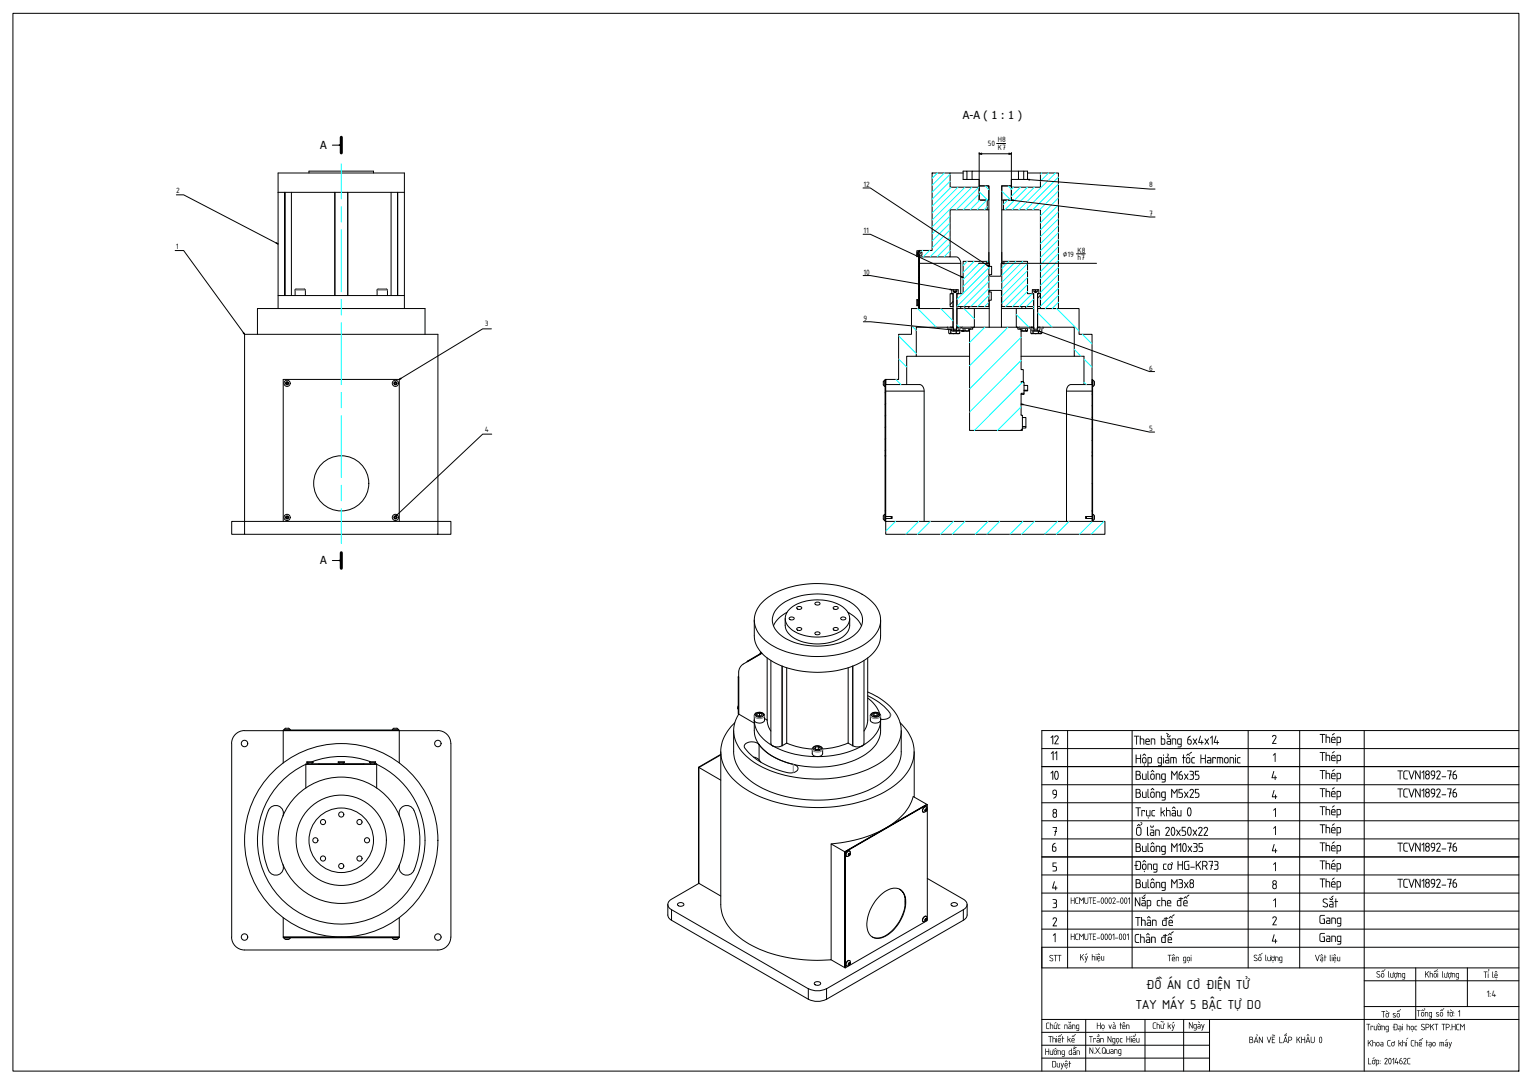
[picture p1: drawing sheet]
<svg xmlns="http://www.w3.org/2000/svg" width="594mm" height="420mm" viewBox="0 0 594 420" stroke-linecap="round" stroke-linejoin="round" font-family="sans-serif">
<defs><g id="words">
<g font-size="5.4">
<text x="511.6" y="288">Thép</text>
<text x="407" y="288.5">12</text>
<text x="439.5" y="288.7">Then bằng 6x4x14</text>
<text x="492.9" y="288.3">2</text>
<text x="407.2" y="294.6">11</text>
<text x="440" y="295.9">Hộp giảm tốc Harmonic</text>
<text x="493.2" y="295.3">1</text>
<text x="511.6" y="295">Thép</text>
<text x="407" y="302.3">10</text>
<text x="440" y="302.3">Bulông M6x35</text>
<text x="492.7" y="302.3">4</text>
<text x="511.6" y="302">Thép</text>
<text x="541.7" y="302.1">TCVN1892-76</text>
<text x="407.7" y="309.5">9</text>
<text x="440" y="309.2">Bulông M5x25</text>
<text x="492.8" y="309.7">4</text>
<text x="511.6" y="309">Thép</text>
<text x="541.7" y="309.1">TCVN1892-76</text>
<text x="407.8" y="317">8</text>
<text x="440.2" y="316.4">Trục khâu 0</text>
<text x="493.4" y="316.7">1</text>
<text x="511.6" y="316">Thép</text>
<text x="440.2" y="324">Ổ lăn 20x50x22</text>
<text x="493.4" y="323.7">1</text>
<text x="511.6" y="323">Thép</text>
<text x="407.8" y="324.1">7</text>
<text x="511.6" y="330">Thép</text>
<text x="407.6" y="330.2">6</text>
<text x="440" y="330.2">Bulông M10x35</text>
<text x="492.9" y="330.7">4</text>
<text x="541.7" y="330.1">TCVN1892-76</text>
<text x="407.8" y="337.8">5</text>
<text x="439.5" y="337.2">Động cơ HG-KR73</text>
<text x="493.4" y="337.7">1</text>
<text x="511.6" y="337">Thép</text>
<text x="407.6" y="345.1">4</text>
<text x="440" y="344.3">Bulông M3x8</text>
<text x="493" y="344.7">8</text>
<text x="511.6" y="344">Thép</text>
<text x="541.7" y="344.1">TCVN1892-76</text>
<text x="407.8" y="352">3</text>
<text x="439.7" y="351.3">Nắp che đế</text>
<text x="493.4" y="351.7">1</text>
<text x="512.5" y="351.7">Sắt</text>
<text x="407.8" y="359.1">2</text>
<text x="440" y="358.9">Thân đế</text>
<text x="493" y="358.6">2</text>
<text x="511.3" y="358.1">Gang</text>
<text x="407.9" y="365.2">1</text>
<text x="439.7" y="365.5">Chân đế</text>
<text x="492.9" y="365.7">4</text>
<text x="511.3" y="365.1">Gang</text>
<text x="444.3" y="383.4">ĐỒ ÁN CƠ ĐIỆN TỬ</text>
<text x="440.5" y="391">TAY MÁY 5 BẬC TỰ DO</text>
</g>
<g font-size="4.3">
<text x="373.4" y="46.2">A-A ( 1 : 1 )</text>
<text x="124.2" y="57.6">A</text>
<text x="124.2" y="218.7">A</text>
</g>
<g font-size="3.9">
<text x="406.7" y="372.6">STT</text>
<text x="452.6" y="372.6">Tên gọi</text>
<text x="485.9" y="372.5">Số lượng</text>
<text x="509.8" y="372.6">Vật liệu</text>
<text x="533.5" y="378.9">Số lượng</text>
<text x="552.4" y="378.9">Khối lượng</text>
<text x="575.2" y="379.1">Tỉ lệ</text>
<text x="576.4" y="386.3">1:4</text>
<text x="535.5" y="394.4">Tờ số</text>
<text x="549.2" y="394">Tổng số tờ: 1</text>
<text x="405.4" y="398.9">Chức năng</text>
<text x="425.1" y="398.9">Họ và tên</text>
<text x="446.8" y="398.8">Chữ ký</text>
<text x="460.8" y="398.7">Ngày</text>
<text x="529.7" y="399.3">Trường Đại học SPKT TP.HCM</text>
<text x="406.4" y="404.1">Thiết kế</text>
<text x="422.2" y="404.1">Trần Ngọc Hiểu</text>
<text x="484.2" y="404.3">BẢN VẼ LẮP KHÂU 0</text>
<text x="530.2" y="405.6">Khoa Cơ khí Chế tạo máy</text>
<text x="405.1" y="408.9">Hướng dẫn</text>
<text x="407.8" y="413.7">Duyệt</text>
<text x="422.2" y="408.5">N.X.Quang</text>
<text x="530.2" y="412.5">Lớp: 201462C</text>
</g>
<g font-size="3.2">
<text x="383.1" y="56.7">50</text>
<text x="386.9" y="55.2">H8</text>
<text x="386.9" y="58.1">K7</text>
<text x="68.3" y="74.7">2</text>
<text x="334.8" y="72.4">12</text>
<text x="445.7" y="72.4">8</text>
<text x="445.7" y="83.8">7</text>
<text x="334.8" y="90.3">11</text>
<text x="68.1" y="96.4">1</text>
<text x="412.1" y="99.5">∅19</text>
<text x="417.8" y="97.9">K8</text>
<text x="417.8" y="100.8">h7</text>
<text x="334.8" y="106.4">10</text>
<text x="334.8" y="124.3">9</text>
<text x="188" y="126.3">3</text>
<text x="445.7" y="143.7">6</text>
<text x="188" y="167.4">4</text>
<text x="445.7" y="166.9">5</text>
</g>
</g></defs>
<g fill="none" stroke="#000" stroke-width=".39">
<path d="M5 5.2h584v410h-584zM128.9 56.3h3.4M131.5 56.1l.8 .2-.8 .1M379.7 59.1v18.5h3.8v-5.5h-3.8M379.7 59.6h12.5M380.7 59.4l-1 .2 1 .3M386.5 55.6h3.4M391.2 59.4l1 .2-1 .3M392.2 59.1v18.5M68.4 75.5h2.8l36.6 19.1M107.8 74.5v45.1M107.8 74.5h49"/>
<path d="M107.8 74.5v-7.4h49v52.5M113 74.5v40.1M119.8 67.1v-.8h25v.8M129.9 74.5v40.1M134.8 74.5v40.1M151.7 74.5v40.1M334.7 72.9h2.8l45.3 29.9 .7 .5h1v3.2h-1M361.5 67.1h6.9v5.5h11.3v5h3.1v3.7h-14.4v18.3h-11.9v-2.5h5zM368.4 67.1h5.1M373.5 66.3h1.5v3.3h-1.5zM375 66.3h2M375 69.6h2"/>
<path d="M392.2 72.6h11.3v-5.5h6.9v52.5h-6.9v-38.3h-14.4v-3.7h3.1zM392.2 77.6l53.7 6.5h2M392.2 72.1h-3.7v5.5h3.7M393 77.5l-.8 .1 .8 .2M394.9 66.3h2.1M394.9 69.6h2.1M397 66.3h1.5v3.3h-1.5zM398.5 69.6l49.4 3.7M398.5 67.1h5M399.3 69.5l-.8 .1 .8 .2M67.9 97.1h3.3l23.6 32.5M107.2 94.1l.6 .5-.7-.3"/>
<path d="M334.7 90.8h2.8l36 16.8M355.5 98v.3h.5M356 98v.7h-.5v-.4M356.2 97.7h.1M356.2 98.9h.3v20.7h-.3zM356.2 97.1h.3v.6h-.3zM356.3 98.9h-.1M356.3 97.7l-.8-.5v.8h.5l.2 .3-.2 .4h-.5v.8l.8-.5 1.2-.2v-1l-1.2-.1M357.3 97.7l-1.8 1.8M368.4 99.6l2.8 .1 1.3 1.6v12.5M382.8 81.3h.7M383.5 97.8v4"/>
<path d="M388.5 97.8v4M388.5 81.3h.6M417.4 98.4h3.4M107.8 114.6h49M110.5 114.6v-40.1v40.1M118 112.1l.4 .3M118 112.1h-3.4l-.2 2.5M118.4 112.4v2.2M150.2 112.4l-.3-.3h-3.5l-.2 2.5M150.3 112.4v2.2M154.2 114.6v-40.1v40.1M334.7 106.8h2.8l31.7 5.5"/>
<path d="M353.5 119.6h16.1v7.2h-14.3v11.3h-3.7v11h-8.1v-2h5v-17.5h5zM355.7 116.2v2.3M355.7 116.2h-.2v2.3h.2M355.7 116.2l.5 .5M356.2 118l-.5 .5M356.5 102.1h16M356.5 103l-.3 .3M356.5 107.5l-.3 .2M356.5 112l-.3 .2M356.5 116.5l-.3 .3M368.4 112.1l.8 .2h-.8M369.1 112.3v1.5l.4 .1"/>
<path d="M369.2 112.3h1.1M369.6 113.8h-1.2v5h1.2M369.6 113.8l.1 13.8 1.4-.2v-13.6M369.6 116.9l-1.2 1.1M369.7 113.1h1.3l-.7 .4zM369.7 112.3v.8M371 112.3l.5 .1M371 112.3h-.7v.8M371 112.3v.8M371.1 113.8h2.4v-12.5h10v17.5h-12.4M371.1 119.6h6.7v7.2h-6.7M371.1 113.8v.1"/>
<path d="M371.6 112.4v1.4h-.4M372.5 118.8v.8M372.8 107.1l.7 .5-.8-.2M374.2 118.8v.8M375.7 118.8v.8M377.8 119.6h5.8M379.4 102.1h4.1M382.5 101.8l1 .3-1 .2M382.9 102.7l.6 .6-.8-.3M383.5 113.2h.9v3.2h-.9M383.6 113.2v-.6h4.7v14.2h6.4v.8h1.3v15.7h.8v4.6h-.8v.3h1.1v4.2h-1.1v8.6h.5v5.8h-20.5v-39.2h1.2v-.8h6.4M383.6 116.4v10.4"/>
<path d="M383.7 103.3v-1.2h-.2v-30h-3.5l-.3-.3v-2.2h-2.7v-3.3h17.9v3.3h-2.7v2.2l-.3 .3h-3.4v30h-.3v4.7l-.2 .3h-4l-.3-.6M388.3 119.6h5.8M388.3 118.8h.2M388.5 102.1h36.7M389.4 101.8l-.9 .3 .9 .2M396.3 118.8v.8M397.7 118.8v.8M400.8 113.8l.2 13.8 1.4-.2v-13.5M400.8 113.8h-2.3v-12.5h-10v17.5h12.3M400.8 119.6h-6.7v7.2h6.7M401 112.3l-.7 .1v1.4l.5 .1M401 112.3v.8l.6 .4 .6-.4v-.8"/>
<path d="M401 113.1h1.2M401 112.3h.6v.8M401.6 112.3h1.2M402.4 113.8h1.1v5h-1.1zM402.4 119.6h16v10h5.1v19.5h-3.2v-11h-3.7v-11.3h-14.2zM402.8 112.3v1.5l-.5 .1M403.5 114.4l-1.1 1.2M94.5 128.9l.3 .7-.6-.6M94.8 129.6v72.5h-5v5h5M94.8 129.6h75v72.5h5.1v5h-5.1M99.8 129.6v-10h65v10M190.6 127.5h-3.4l-32.4 19.6"/>
<path d="M334.8 124.7h2.8l36 3.6M355.3 138.1h20.7M367.5 126.8l-.2 .3 .6 .3M367.8 127.3l.9 .2M367.9 127.5v1.6l.4 .2-.2-.1M368.6 127.3l.1 .2M368.6 127.1l.1-.3 1 .1v1.3h-.8v-.9l-.2-.2M368.7 127.5v1.6l1.1 .2h-1.5l.4-.2M369.6 128.3h1.5M369.7 128.2h1.2M370.8 129.1l-1 .2h2.1l.3-.2M370.9 126.9h1.2l-.5 1.4-.7-.1z"/>
<path d="M371.8 128.1l-.1 .1M372.3 127.3l-.1 1.8-.7 .2-.7-.2v-.8M372.6 126.8l.1 .3-.4 .2M372.9 128.1l.7 .2-.8 .1M373.2 126.8l-.1 .2 .3 .2M373.4 127.2h3M373.4 127.2l.8 .1v.9l.7 .1 .7-.1v-.9l.8-.1M373.5 127.3v.9h.7M373.5 128.2l.1 .1M374.2 127.2h1.5M375.6 128.2l.4 .1h-2.4M376.4 127.3v.3"/>
<path d="M376.5 126.8l.1 .3M376.6 127.1l-.2 .1M383.6 126.8h4.7M395.3 126.8l-.1 .2 .3 .2M395.5 127.2h3M395.5 127.2l.8 .1v.9l.7 .1 .7-.1v-.9l.8-.1M395.6 127.3v.3M396 138.1h20.6M396.3 127.2h1.5M396.3 128.2l-.4 .1h2.2l-.4-.1M398.5 127.3v.9l-.4 .1 .4-.1M398.6 126.8l-.1 .4"/>
<path d="M399.3 126.8l-.1 .3 .5 .2M399.6 127.3l.1 1.8 .4 .2-.3-.1M399.8 126.8l1.2 .1v1.3h-.9v-.9zM400.1 126.8l-.2 .2M400.6 128.3v.8l1 .2 1.1-.2v-.8M400.6 129.1l-.5 .2h3.3l-.7-.2M400.8 128.3h1.6M401 128.2h1.2M402.8 128.3l42.9 15.7h2M403.2 127.1l.1-.3-1.1 .1v1.3h.8v-1l.3-.1M403.6 128.5l-.8-.2 .7 .4M404.1 127.3l-.1 1.8-.6 .2 .6-.2"/>
<path d="M404.4 126.8l.1 .3-.4 .2M111 148.3l.7 .1v.4l-.4 .2-.4-.2zM153 148.3l.4-.2 .3 .3v.4l-.4 .2-.4-.2zM154.8 147.1v55M154.8 147.1h-45v55M155.5 146.6l-.7 .5 .8-.3M342.5 148v1.2l.6 .6M343.1 147.4l-.6 .6M343.1 149.8h.1M343.2 147.4l-.1 2.4M343.5 151.6h14.9M343.5 147.5l-.3 .2"/>
<path d="M343.5 152l-.3 .2M343.5 156.5l-.3 .2M351.6 149.1h5.4l.9 .8 .4 1.1 .1 51.1M396 156.6l49.7 10.9h2M396.8 156.7l-.8-.1 .7 .3M396.8 147.8l-.1 .1M397.1 152.4v.5h-1.1M397.1 151.3h1.4v.2h-1.4M397.1 149.4h1.4v1.9M413.6 151.6h9.9M420.3 149.1h-5.3l-1 .8-.4 1.4v50.8M423.7 149.8h.1"/>
<path d="M423.7 147.4l.1 2.4M423.7 148.1l-.2 .2M423.7 152.6l-.2 .2M423.7 157.1l-.2 .2M423.8 147.4l.6 .6M424.4 148v1.2l-.6 .6M190.7 168.3h-3.5l-33.8 31.9M343.2 176.7v21.3h.3v-21.3M343.2 176.7v-29.6h.3v29.6M343.2 176.7h.3M343.5 161l-.3 .2M343.5 165.5l-.3 .2"/>
<path d="M343.5 170l-.3 .2M343.5 174.5l-.3 .2M396.5 165.3h1.3v.6h-1.3M396.5 161.8h1.3v3.5M396.5 166.2l-.7 .6M423.5 176.7v-29.6h.2v29.6M423.5 176.7h.2M423.5 176.7v10.7M423.7 176.7v10.7M423.7 161.5l-.2 .3M423.7 166l-.2 .3M423.7 170.5l-.2 .3"/>
<path d="M423.7 175l-.2 .3M153.9 199.5l-.5 .7 .7-.5M343.1 199.4a1.54 1.54 0 0 0 0 2.3M343.2 198v4.1h.3v-4.1M343.2 199.4l-.1 2.4M423.5 198v4.1h.2v-4.1M423.5 198v-10.6h.2v10.6M423.5 198h.2M423.7 199.4l.1 2.4M423.8 199.4l.6 .6v1.2l-.6 .5M94.8 202.1h75v5h-75zM111.2 200.2h.4l.2 .4-.3 .4-.4-.1-.2-.4z"/>
<path d="M128.9 217.3h3.4M131.5 217.1l.8 .2-.8 .1M153 200.3l.4-.1 .3 .2v.4l-.4 .2-.4-.3zM343.1 201.8h.1M343.5 202.1h85v5h-85zM343.5 200.2h2.5v.8h-2.5M343.5 201.4l-.3 .2M345.6 200.2v.8M345.7 200.2v.8M421.2 200.2v.8M421.3 200.2v.8M423.5 200.2h-2.5v.8h2.5"/>
<path d="M423.7 201.8h.1M423.7 202l-.1 .1M295.5 233.6a31 31 0 0 1 23.2-7.4 28 28 0 0 1 20.6 8.3 9.3 9.3 0 0 1-2 13.7 33.7 33.7 0 0 1-24.1 6.1 27.3 27.3 0 0 1-18.2-7.8 9.1 9.1 0 0 1 .5-12.9zM301.6 235.5a22.9 22.9 0 0 1 17.9-5.2 18.7 18.7 0 0 1 13.9 6.5 6.8 6.8 0 0 1-2.4 9.6 26.2 26.2 0 0 1-28 0 6.8 6.8 0 0 1-1.4-10.9zM304.5 239.7v2.7a7.2 7.2 0 0 0 5.3 5.8 18.2 18.2 0 0 0 18.1-2.3l.9-1.1 .7-1.8v-3.3M305.2 237.4a11.1 11.1 0 0 0-5.3 5.2M305.9 236.4a17.6 17.6 0 0 1 17-3.1 8.4 8.4 0 0 1 6.6 5.9 6.6 6.6 0 0 1-5 6.3 18.3 18.3 0 0 1-18.2-2.1 4.7 4.7 0 0 1-.4-7zM306.1 239.5a1.09 1.09 0 0 1 1.8 .4 1.02 1.02 0 0 1-1 .4 1.02 1.02 0 0 1-.8-.8zM309 235.4a1.06 1.06 0 0 1 1.1-.4 1.06 1.06 0 0 1 .8 .8 1.02 1.02 0 0 1-1.1 .4 1.02 1.02 0 0 1-.8-.8zM316.1 233.7a1.1 1.1 0 0 1 1.9 .4 1.05 1.05 0 0 1-1.1 .5 1.05 1.05 0 0 1-.8-.9zM323.3 235.2a.9 .9 0 0 1 1.1-.2 .9 .9 0 0 1 .5 .9 1.01 1.01 0 0 1-1 .3 1.01 1.01 0 0 1-.8-.8zM326.1 239.5a1.12 1.12 0 0 1 1.9 .4 1.06 1.06 0 0 1-1.1 .4 1.06 1.06 0 0 1-.8-.8z"/>
<path d="M328.8 237.4a11.4 11.4 0 0 1 5.3 5.2M289.8 256.3l.2 .1M289.8 256.3l-.2 .3M292.5 240.3v6.2a12.2 12.2 0 0 0 7.1 10 37.9 37.9 0 0 0 35.7-.7 11.6 11.6 0 0 0 6.2-9.3v-6.2M295 252.8l-.3 .6M295.2 252.9l-.3 .4M295.3 253.1l-5.5 3.2M295.5 253.2l-7.8 4.6-1 1.5-.3 1.2v16.3l6.1 3.5M297.5 255v24.1M298.9 256v32.1l.8 1M303.3 258.2v30.9zM305.1 258.8v29.2"/>
<path d="M309 243.6a1.06 1.06 0 0 1 1.1-.4 1.06 1.06 0 0 1 .8 .8 1.17 1.17 0 0 1-2-.3zM316.1 245.2a1.14 1.14 0 0 1 1.9 .4 1.05 1.05 0 0 1-1.1 .5 1.05 1.05 0 0 1-.8-.9zM323.3 243.4a.9 .9 0 0 1 1.1-.3 .9 .9 0 0 1 .5 1 1.01 1.01 0 0 1-1 .3 1.01 1.01 0 0 1-.8-.8zM328.9 258.8v29.2M330.7 258.2v30.9zM335 256v32.1a2.99 2.99 0 0 1-4.3 .9M336.5 255v24.1l-.3 1.9-1.2 2.3M286.1 274.7l.2 .2M286.2 274v.7M286.3 273.6l-.2 1.1M286.3 262.4l.1 14.4M286.4 262.1l-.1 .3"/>
<path d="M292.5 279.1a12.1 12.1 0 0 0 7.1 10M293 276.7a2.01 2.01 0 0 1 3.1 .4 1.83 1.83 0 0 1-1.6 .9 1.83 1.83 0 0 1-1.6-1.1zM293 276.5l-.1 .1M293.5 276.7l1-.3 1 .3v.7l-1 .3-1-.3zM293.5 276.7v.7M294.5 276.4v1l.5 .2h-1l.5-.2M296.5 277.4a2.15 2.15 0 0 0-2-1.3 2.15 2.15 0 0 0-2 1.3v1.7M296.5 277.4v1.7a2.28 2.28 0 0 1-4 0M296.5 278.5l1 .6M297.5 279.1l.5 2.5 .9 1.8M336.5 268.2l3.5 1.8M336.5 270.6a12.8 12.8 0 0 1 4.6 6"/>
<path d="M336.5 269.7a20.2 20.2 0 0 1 8.9 7.3 3.1 3.1 0 0 1-3.9 1.8M337.5 277.4a2.15 2.15 0 0 1 2-1.3 2.15 2.15 0 0 1 2 1.3v5.8a11.7 11.7 0 0 1-6.7 9.7 37.7 37.7 0 0 1-36.4-.5 11.5 11.5 0 0 1-5.9-9.2v-4.1M337.5 277.4v1.7a2.41 2.41 0 0 0 3.7 .6M338 276.7a1.94 1.94 0 0 1 3.1 .5 1.81 1.81 0 0 1-1.7 .8 1.81 1.81 0 0 1-1.5-1.1zM338.3 277.1l.6-.6h1.2l.6 .6-.6 .6h-1.2zM338.9 276.5v1.1M338.9 277.5h1.2M340 269.9a17 17 0 0 1 9.4 12.2 14.3 14.3 0 0 1-6.9 12.8 46.8 46.8 0 0 1-31.6 6.7 36.9 36.9 0 0 1-22.4-9.4 12 12 0 0 1-2.1-15.4M340.1 276.5l.1 1.1M340.1 277.6h-1.2M341.2 279.7l.3-.6a11.5 11.5 0 0 1-6.2 9.4 38 38 0 0 1-35.7 .6M341.5 278.6l.2 .2"/>
<path d="M89.8 288.2v75M109.8 283h45v.2h-45zM109.8 283.2h-15a5 5 0 0 0-5 5M109.8 283.2v12.5M110.2 282.9h2.3M110.2 282.9v.1M110.7 282.2l-.6 .6M110.8 282.3h1.1M111.9 282.2l.6 .6M112.5 282.9v.1M119 295.5v-.2h2.4v.2M119 295.5l.6 .5"/>
<path d="M119 295.5h2.4M119.4 295.9l-.3 .1M121 295.3a32.5 32.5 0 0 1 22.7 0M121.4 295.5l-.5 .5M123.6 296h-5a32.5 32.5 0 0 0-16.3 42.5 32.5 32.5 0 0 0 42.1 17.3 32.5 32.5 0 0 0 18.3-41.6 32.2 32.2 0 0 0-16.6-17.9v-.3h-5v.3h-17.5v-.3h17.5M131.2 295.5v-.2h2.3v.2M131.2 295.5h2.3M131.2 295.5l.5 .5M133.5 295.5l-.5 .5M143.3 295.5v-.2h2.3v.2M143.3 295.5l.5 .5M143.3 295.5h2.3"/>
<path d="M145.3 295.9l.3 .1M145.6 295.5l-.5 .5M152.7 282.2l-.6 .6M152.8 282.3h1.1M153.9 282.2l.6 .6M154.5 282.9l-2.3 .1M154.5 282.9v.1M169.8 283.2a5 5 0 0 1 5 5M169.8 283.2h-15v12.5M174.9 288.2v75M279.5 292.6l-8.5 4.9v44.9l-.1-45M279.5 292.4l-8.6 5 8.6 5"/>
<path d="M279.5 291.4v59.2a17.1 17.1 0 0 0 8.5 13.7 54.4 54.4 0 0 0 34.3 7.7v-44.9a44.5 44.5 0 0 0 26.9-10.4 16.8 16.8 0 0 0 4.9-8l5.3 3.1-31.8 18.4M284.5 283.2v8.2a15.3 15.3 0 0 0 7.8 12.2 49.5 49.5 0 0 0 35.2 5.5 31.8 31.8 0 0 0 19.3-10.3 12.2 12.2 0 0 0 2.7-7.4v-8.2M284.9 280.1a14.2 14.2 0 0 0-3.1 18.7 32.5 32.5 0 0 0 19 12.1 59.6 59.6 0 0 0 42.1-3.9 20.5 20.5 0 0 0 11.4-13.8 15.1 15.1 0 0 0-5.2-13.1M288.9 288.5a4.1 4.1 0 0 1 6.1 .9 26.5 26.5 0 0 0 13.5 7.2 1.37 1.37 0 0 1 1 1.4 1.37 1.37 0 0 1-1.2 1.3 7.7 7.7 0 0 1-6.1-.7 23.2 23.2 0 0 1-13.6-9.3zM292.2 293.5l1.4 .4 .7 .6M294.4 288.6v5.9l.7 .9M303.3 289l-1.8 .5-1.8-.4M305.1 288l-1.8 1.1M305.1 288l4.8 1.6 5.1 .7M315.4 289.6a2.35 2.35 0 0 1 3.6 .8v1.7a2.32 2.32 0 0 1-4 0v-1.7zM315.6 289.6a1.78 1.78 0 0 1 3 .6 1.93 1.93 0 0 1-3.2-.2zM316.2 289.6l1.1-.2 .8 .5-.3 .7-1.1 .1-.8-.5z"/>
<path d="M316.2 289.6v.8M316.8 290.5l.7 .1M317.3 290.4l-.9 .1h.4M317.3 289.4l.3 1.2M328.9 288l-4.9 1.6-5 .7M328.9 288l1.8 1.1M354.5 291.4v17.5M404 297.1h185M404 290.2h185M439 283.2v92M484 283.2v92M529 283.2v132"/>
<path d="M589 283.2h-185v92h185M104.1 314a30.5 30.5 0 0 0 0 23.4M104.2 314.1a2.98 2.98 0 0 1 3.9-1.7 2.98 2.98 0 0 1 1.6 3.9M118.6 305.4v-9.1h27.5v9.1M160.5 314.1a2.98 2.98 0 0 0-3.9-1.7 2.98 2.98 0 0 0-1.6 3.9M160.5 314a30.5 30.5 0 0 1 0 23.4M358.2 313.1a.77 .77 0 0 1 1.2-.3 .77 .77 0 0 1 0 1.2 .82 .82 0 0 1-.7 .9 .82 .82 0 0 1-.9-.7zM359 313.7l-.3 .4M359 313.7l.3 .4M359 313.9l-.3 .3 .3 .2M359 313.7h.1M359 313.6l.3 .1v.4l-.6 .2z"/>
<path d="M359.2 312.7a1.3 1.3 0 0 0-1.3 .7 1.3 1.3 0 0 0 .1 1.4M359.6 311.9v44.9l-31.8 18.4M404 318.1h185M404 311.2h185M404 304.2h185M109.7 335.1a2.98 2.98 0 0 1-1.6 3.9 2.98 2.98 0 0 1-3.9-1.6M155 335.1a2.98 2.98 0 0 0 1.6 3.9 2.98 2.98 0 0 0 3.9-1.6M322.3 327.1l5.3 3.1M327.6 330.2l.2 45zM327.6 330.2l32-18.3-31.8 18.3M328.5 330.2a1.2 1.2 0 0 0-.2 1.7M329 331.4l.3 .1"/>
<path d="M329.2 330.8l.3-.2a.55 .55 0 0 1 .1 .7 .55 .55 0 0 1-.7 .3zM329.3 330.9l-.3 .3 .3-.2M329.3 330.8l.3 .4M329.3 330.8v.1M329.4 330.8h.2v.4l-.3 .3-.3-.1zM329.5 329.9l-1 .2M329.6 330a1.2 1.2 0 0 1-.1 1.5 1.2 1.2 0 0 1-1.4 .3 1.23 1.23 0 0 1 .2-1.4 1.23 1.23 0 0 1 1.4-.3M404 339.1h185M404 332.1h185M404 325.2h185M109.8 355.7v7.5h45v-7.5M259 350.6v4.3l.3 .8 1.1 1"/>
<path d="M260.4 352.6v4.1l53.1 30.6M262.9 350.2a1.26 1.26 0 0 1 1.3-.4 1.26 1.26 0 0 1 .9 1.1 1.56 1.56 0 0 1-2.4-.3zM279.5 347.3l-8.5-4.9-10.6 6.1a2.15 2.15 0 0 0-1.4 2.1 2.15 2.15 0 0 0 1.4 2l53.1 30.6M348.9 344.7a6 6 0 0 1 2.3 4.9 4.6 4.6 0 0 0-2.1-4.8 4.6 4.6 0 0 0-5.3 .4 15.9 15.9 0 0 0-7.4 15 4.3 4.3 0 0 0 6.8 2.8 16.4 16.4 0 0 0 8-13.4M351 348.5v2.1M351 349.5a15.8 15.8 0 0 1-9.4 13.9l-1.9 .2-1.4-.4M358.2 355.6a.77 .77 0 0 1 1.2-.3 .77 .77 0 0 1 0 1.2 .82 .82 0 0 1-.7 .9 .82 .82 0 0 1-.9-.7zM359 356.2l-.3 .4M359 356.2l.3 .3M359 356.4l-.3 .2 .3 .2M359 356.2h.1M359 356.1l.3 .1v.3l-.6 .3z"/>
<path d="M359.2 355.2a1.3 1.3 0 0 0-1.3 .6 1.3 1.3 0 0 0 .1 1.5M359.6 340.5l14 8a2.15 2.15 0 0 1 1.4 2.1 2.15 2.15 0 0 1-1.4 2l-53.1 30.6M368.8 350.4a1.47 1.47 0 0 1 2.5 .3 1.35 1.35 0 0 1-1.4 .6 1.35 1.35 0 0 1-1.1-.9zM373.6 352.6v4.1l-53.1 30.6M375 350.6l-.1 4.7-1.3 1.4M404 353.1h185M404 346.2h185M89.8 363.2a5 5 0 0 0 5 5h75M109.8 363.2h45v.3h-45zM110.1 363.5a1.45 1.45 0 0 0 2.4 0M110.2 363.6h2.3M110.2 363.5v.1"/>
<path d="M112.5 363.5v.1M152.1 363.5l.6 .6M152.2 363.5l2.3 .1M154.5 363.5l-.6 .6-1.1 .1M154.5 363.5v.1M174.8 363.2a5 5 0 0 1-5 5M322.3 372l5.3 3.1M329.2 373.3l.3-.2a.49 .49 0 0 1 .1 .7 .49 .49 0 0 1-.7 0zM329.2 373.3l.3-.1 .1 .3-.4 .5zM329.3 373.3l-.3 .4 .5 .2M329.3 373.3l.3 .2M329.4 373.3l-.2 .4"/>
<path d="M329.5 372.3a1.33 1.33 0 0 0-1.3 .7 1.33 1.33 0 0 0 .1 1.4M329.6 372.5a1.12 1.12 0 0 1 0 1.5 1.12 1.12 0 0 1-1.5 .1 1.22 1.22 0 0 1 .3-1.3 1.22 1.22 0 0 1 1.3-.3M404 360.1h185M549 375.2v19.9M569 375.2v14.9M589 367.2h-185v48M313.5 383.2v4.1M313.5 383.2a7.6 7.6 0 0 0 7 0M313.5 387.3a7.6 7.6 0 0 0 7 0M315.9 380.8a1.44 1.44 0 0 1 2.3 .5 1.47 1.47 0 0 1-2.5-.1zM320.5 383.2v4.1M404 395.1h185"/>
<path d="M421 395.1v20.1M444 395.1v20.1M459 395.1v20.1M469 395.1v20.1"/>
<circle cx="111.3" cy="148.6" r="1.21"/>
<circle cx="111.3" cy="148.6" r=".61"/>
<circle cx="111.3" cy="148.6" r=".36"/>
<circle cx="153.3" cy="148.6" r="1.21"/>
<circle cx="153.3" cy="148.6" r=".61"/>
<circle cx="153.3" cy="148.6" r=".36"/>
<circle cx="132.3" cy="187.3" r="10.7"/>
<circle cx="111.3" cy="200.6" r="1.21"/>
<circle cx="111.3" cy="200.6" r=".61"/>
<circle cx="111.3" cy="200.6" r=".36"/>
<circle cx="153.3" cy="200.6" r="1.21"/>
<circle cx="153.3" cy="200.6" r=".61"/>
<circle cx="153.3" cy="200.6" r=".36"/>
<circle cx="94.8" cy="288.2" r="1.25"/>
<circle cx="169.8" cy="288.2" r="1.25"/>
<circle cx="125.3" cy="318.6" r=".99"/>
<circle cx="132.3" cy="315.7" r=".99"/>
<circle cx="139.4" cy="318.6" r=".99"/>
<circle cx="359.1" cy="314" r=".5"/>
<circle cx="122.3" cy="325.7" r=".99"/>
<circle cx="125.3" cy="332.8" r=".99"/>
<circle cx="132.3" cy="325.7" r="37.5"/>
<circle cx="132.3" cy="325.7" r="24.5"/>
<circle cx="132.3" cy="325.7" r="17.5"/>
<circle cx="132.3" cy="325.7" r="12.5"/>
<circle cx="132.3" cy="335.7" r=".99"/>
<circle cx="139.4" cy="332.8" r=".99"/>
<circle cx="142.3" cy="325.7" r=".99"/>
<circle cx="359.1" cy="356.4" r=".5"/>
<circle cx="94.8" cy="363.2" r="1.25"/>
<circle cx="169.8" cy="363.2" r="1.25"/>
</g>
<g fill="none" stroke="#808080" stroke-width=".39">
<path d="M114.4 112.4h4M146.2 112.4h4.1M367.5 127.2h1.4M367.9 127.4h1M368.7 127.5h.2M371.8 127.2h.8M372.2 127.5h-.4M372.3 127.3l-.5 .1M373.2 127.1h3.4M395.3 127.1h3.4M399.3 127.2h.8M399.7 127.3l.4 .1"/>
<path d="M399.7 127.5l.4 .1M403.1 127.2h1.4M404 127.5h-1M404.1 127.3l-1.1 .1M292.5 277.4a2.3 2.3 0 0 0 4 0M337.5 277.4a2.31 2.31 0 0 0 3.7 .6M341.5 277.4l-.3 .6M345.2 276.5v1.3M307.6 296.2v3.3M315 290.4a2.34 2.34 0 0 0 4 0"/>
</g>
<g fill="none" stroke="#0ff" stroke-width=".39">
<path d="M132.3 63.5v13.6M363.5 67.1l-2 2M366.2 67.1l-4.7 4.7M368.4 67.5l-6.9 7M368.4 70.2l-6.9 7M368.8 72.6l-7.3 7.3M371.5 72.6l-10 10M374.2 72.6l-12.7 12.7M376.9 72.6l-15.4 15.4M379.6 72.6l-8.8 8.7M379.7 75.1l-6.2 6.2M379.7 74.3l3.3 3.3"/>
<path d="M380 77.6l-3.8 3.7M382 72.1l1.5 1.4M382.7 77.6l-3.8 3.7M388.5 74.1l3.5 3.5M390.8 77.6l-1.7 1.6M391 72.1l1.2 1.2M393 72.6l-.8 .8M395.7 72.6l-3.5 3.5M398.5 72.6l-8.8 8.7M401.1 72.6l-8.7 8.7M404 67.1l-.5 .5M406.6 67.1l-3.1 3.1"/>
<path d="M409.3 67.1l-14.2 14.2M410.4 68.6l-12.6 12.7M410.4 71.3l-10 10M410.4 74l-7.2 7.3M410.4 76.7l-6.9 7M410.4 79.4l-6.9 7M132.3 80.1v6M132.3 89.1v24M357.8 97.1l-1.3 1.2M360.5 97.1l-2.5 2.5M368.4 83.7l-6.9 7M368.4 86.4l-6.9 7"/>
<path d="M368.4 89.1l-6.9 7M368.4 91.8l-7.7 7.8M368.4 94.5l-5 5.1M368.4 97.2l-2.3 2.4M382.8 80.1l-1.2 1.2M410.4 82.1l-6.9 7M410.4 84.8l-6.9 7M410.4 87.5l-6.9 7M410.4 90.2l-6.9 7M410.4 92.9l-6.9 7M410.4 95.6l-6.9 7M410.4 98.3l-6.9 7"/>
<path d="M132.3 116.1v6M355.8 119.6l7.3 7.2M364.8 119.6l4.8 4.8M373.4 113.8l-2.3 2.3M373.8 119.6l4 4M375.1 101.3l-1.6 1.7M377.8 101.3l-4.3 4.3M380.5 101.3l-7 7M383.2 101.3l-9.7 9.7M383.5 106.4l-12.4 12.4M383.5 111.8l-7.1 7M383.5 103.7l-10 10"/>
<path d="M383.5 109.1l-9.8 9.7M383.5 114.5l-4.4 4.3M383.5 117.2l-1.7 1.6M388.5 101.3v.1M391.3 101.3l-2.8 2.8M393.9 101.3l-5.4 5.5M396.6 101.3l-8.1 8.2M398.5 110.3l-8.6 8.5M398.5 104.9l-10 10M398.5 107.6l-10 10M398.5 102.2l-10 10M398.5 112.9l-5.9 5.9"/>
<path d="M400.3 113.8l-5 5M400.7 119.6l.1 .1M400.8 116l-2.8 2.8M400.8 118.7l-.1 .1M409.7 119.6l8.7 8.7M410.4 101l-6.9 7M410.4 103.7l-6.9 7M410.4 106.3l-6.9 7.1M410.4 109.1l-6.9 6.9M410.4 111.8l-6.9 6.9M410.4 114.4l-5.1 5.2M410.4 117.1l-2.4 2.5"/>
<path d="M132.3 125.1v24M348.5 139.1l3.1 3.2M348.5 130.2l6.8 6.8M353.5 126.2l1.8 1.9M371.1 125.9l.9 .9M381.9 126.8l-5.9 6M390.9 126.8l-14.9 15M394.1 121.9l4.9 4.9M396 130.7l-20 20M396 139.7l-20 20M402.4 121.2l5.6 5.6M416.6 135.4l2.6 2.7"/>
<path d="M419.7 129.6l3.8 3.8M420.3 139.2l3.2 3.1M132.3 152.1v6M347.4 147.1l2 2M396 157.7l-9.2 9.1M396.5 148.2l-18.7 18.6M420.3 148.2l.9 .9M132.3 161.1v24M132.3 188.1v6M132.3 197.1v13.6M347.3 202.1l-3.8 3.8M356.2 202.1l-4.9 5"/>
<path d="M360.7 202.1l-5 5M369.7 202.1l-5 5M374.2 202.1l-5 5M383.2 202.1l-5 5M387.7 202.1l-5 5M396.6 202.1l-5 5M401.1 202.1l-5 5M410.1 202.1l-5 5M414.6 202.1l-5 5M423.6 202.1l-5 5M428.1 202.1l-5 5"/>
</g>
<path d="M132.3 53.2v6.1M132.3 214.2v6.1" fill="none" stroke="#000" stroke-width="1.2"/>
<!-- layer: Nhap -->
<path d="M529 390.1h60M529 380.2h60M404 400.1h65M404 405.1h65M404 410.1h65" fill="none" stroke="#000" stroke-width=".39"/>
<path d="M414 283.2v92M504 283.2v92" fill="none" stroke="#000" stroke-width=".39"/>
<g fill="#000">
<path d="M462.5 286.3h.3l.6 .8 .8-.9-.6 1.2 .6 1.2-.8-.9-.6 .9-.3-.1 .7-1.1zM465.3 285.2l.4 .2-.7 2.2h.9l.2-.7 .1 .7 .5 .1-.5 .3-.2 .7-.1-.7-1.3-.1zM467.1 286.3h.3l.6 .8 .5-.8h.3l-.6 1.1 .6 1.2-.8-.9-.8 .9 .6-1.2zM469.2 285.9l1-.7v3.4h-.3v-2.8l-.5 .4zM470.1 293.5h1.4l-.1 .7-.3-.4h-.6l-.1 2.1-.3-.1zM471.4 285.2l.3 .2-.6 2.2h.8l.2-.7 .1 .7 .6 .1-.6 .3-.2 .7-.1-.7-1.3-.2zM471.9 293.5l2.1 .1 .3 .4v1.9l-.3-.1-.1-1.9-.6-.1v2.1h-.3l-.1-2.1h-.7v2.1h-.3zM476.8 293.5h1.1l.6 .3 .1 2.1-.4-.1-.2-2h-.8v2.1l-.4-.1zM479.8 293.7l1.2-.2v.3l-1 .3v1.3l.9 .2 .1 .3-1.2-.2zM456.4 314.1h.3v1.7l.3 .3h.8v-2h.3v2.3h-1.1l-.5-.3zM459.2 299.8l.8 .9 .6-.9 .3 .1-.7 1.1 .7 1-.1 .3-.8-1-.8 .9 .6-1.2zM459.2 306.8l.8 .9 .6-.8h.3l-.7 1.1 .6 1.2-.8-.8-.8 .8 .6-1.2z"/>
<path d="M461.3 298.8h1.1l.6 .6-.4 .9 .4 .5v.8l-.7 .7h-.9l-.2-.3 1.4-.4-.1-.9-.9-.4 .9-.3 .1-.5-.3-.4h-.9zM461.4 306.1l1-.3 .6 .6-.1 .6-1.2 1.9h1.2v.3l-1.7-.1 1.4-2.3-.3-.7-1 .5zM463.4 298.8h1.5l-.2 .3h-1v1l1 .2 .4 .5-.1 1-.6 .5-1-.2 1.1-.2 .2-.4-.1-.9-1.2-.2zM463.4 305.9h1.5l-.1 .2h-1.1v1.1h.9l.5 .6v.9l-.6 .5-1.1-.1 1.1-.2 .2-.4-.2-.9-1.1-.1zM559 301l1.8 .1-1.6 .1zM559.1 307.9l1.7 .2-1.7 .1zM561.2 298.7h1.7l-.3 1.5 .3 .2-.4 .1-.5 1.6 .2-1.6-.3-.2 .3-.1 .3-1.2h-1.3zM561.2 305.6l1.7 .1-.3 1.5 .3 .2-.4 .2-.4 1.5-.2-.2 .3-1.3-.3-.3 .3-.1 .3-1.3h-1.3zM460.6 327.9h.3l.5 .8 .6-.9 .3 .1-.7 1.1 .6 1.2-.8-.8-.8 .8 .6-1.2zM462.7 326.8h1.2l.5 .5-.3 1 .3 1.2-.5 .7h-1.2l.1-.3h.9l.4-.4-.2-.8-.9-.3 1-.5v-.6l-1.2-.2zM462.5 321.6l.9 .9 .5-.9h.3l-.6 1.1 .6 1.3-.8-1-.9 .9 .6-1.2zM463.7 333.7h.3v1.6l1.8-1.6-1.1 1.4 1.1 2h-.3l-1-1.7-.5 .4v1.3h-.3z"/>
<path d="M464.8 326.8l1.6 .1-.2 .2h-1.1v1.1h.9l.5 .6v.8l-.5 .6h-1.2l.1-.3h.9l.4-.4-.1-.8-1.3-.3zM464.7 320.8l.9-.3 .7 .5-.1 .8-1.1 1.8h1.2v.4l-1.7-.2 1.4-2.3-.3-.7-1.1 .5zM466.9 320.8l.8-.3 .7 .5-.1 .8-1.1 1.8h1.2v.4l-1.7-.2 1.4-2.3-.3-.7-1.1 .5zM468.6 333.8h1.8l-.3 1.4 .3 .3-.4 .1-.4 1.6-.2-.2 .3-1.4-.3-.3 .3-.1 .3-1.2h-1.3zM470.8 333.7h1.1l.6 .6-.3 .9 .3 .5v.9l-.7 .6h-.9l-.1-.3 1.3-.3-.1-1-.9-.4 .9-.3 .2-.5-.4-.3-1-.1zM559.1 328.9l1.7 .2-1.7 .1zM561.2 326.6l1.7 .1-.3 1.5 .3 .2-.4 .1-.4 1.6-.2-.2 .3-1.4-.3-.2 .3-.1 .3-1.2h-1.2zM415.2 347.9h.3v1h.9v-.9l.3-.1v2.5l-.3-1.3h-.9v1.2h-.3zM417.1 348.1l1.1-.2-.9 .4v1.6l.9 .2v.3l-.9-.1-.3-.4zM418.5 347.9l.9 1 .8-1v2.5l-.2-2-.5 .8-.8-.8v1.9h-.2zM420.5 347.9h.3v1.9l.3 .3 .6-.3 .1-1.9h.2v1.9l-.3 .5h-.7l-.4-.4zM422.2 347.9h1.4l-.6 .2v2.3l-.2-2.3z"/>
<path d="M423.8 347.9h1.2v.2h-1v.8h.8l-.8 .2v1h1v.3l-1.2-.1zM425.3 349.5l1.3 .1zM431.5 348.1l.7-.2 .4 .4-.9 1.8h.9v.3l-1.3-.2 1.1-1.6-.2-.5-.8 .4zM432.9 349.5l1.2 .1zM437.4 348.4l.8-.5-.1 2.5-.2-.1v-2l-.3 .3zM457 340.8h1.1l.6 .5-.3 1 .3 .5v.8l-.5 .6h-1.2l.1-.3h.9l.4-.4v-.7l-1.1-.4 .9-.3 .2-.7-1.4-.3zM459.2 341.8l.8 .9 .6-.8h.3l-.7 1.1 .6 1.3-.8-.9-.8 .8 .6-1.2zM559.1 342.9l1.7 .2-1.6 .1zM561.2 340.7h1.7l-.3 1.5 .3 .2-.4 .1-.4 1.6-.2-.2 .3-1.4-.3-.2 .3-.1 .3-1.2h-1.3zM410.1 370.2h1.5l-.6 .2-.1 2.2-.2-2.2zM415.2 361.9h.3v.9h.9v-.8l.3-.1v2.4l-.3-.1v-1.1h-.9v1.2h-.3zM417.1 362.1l1.1-.2-.9 .4v1.6l.9 .2-.1 .3-1.1-.4z"/>
<path d="M418.9 369.8l.2 .1v1.1l1.2-1.1-.7 .9 .7 1.5-.9-1.3-.3 .3v.9l-.2 .1zM418.5 361.9l.9 1 .8-1v2.5l-.2-2-.5 .8-.8-.8v1.9h-.2zM420.5 361.9h.3v1.9l.6 .3 .3-.3 .1-1.9h.2v1.9l-.5 .5h-.6l-.3-.4zM422.2 361.9h1.4v.2h-.6l-.1 2.3-.1-2.3zM423.4 369.9h.2v.6l1 .3v1.5h-.2l-.2-1.5h-.6v1.4h-.2zM423.8 361.9h1.2l-1 .2v.7l.8 .1-.8 .2v1h1v.3l-1.2-.1zM425.3 363.6h1.3zM426.9 370.6h.3l.2 1.5h.5v-1.4l.3-.1v1.7l-1.2-.2zM431.4 362.4l.7-.5-.1 2.5-.1-2.1-.3 .3zM432.4 363.5h1.2v.2h-1.2zM436.9 362.4l.8-.5-.1 2.5-.2-2.1-.3 .3zM491.5 370.9l.2-.1 .1 1.4 .7 .1v-1.5h.4l-.3-.5 .3 .1-.2 2.1-1.2-.2z"/>
<path d="M494.5 370.8l1.2 .2v1.5h-.2l-.1-1.4h-.6v1.4h-.3zM515.7 370.1l.2 .1 .2 2.4-.4-.2zM518.5 370.8l.2 .2 .2 1.3h.5v-1.4h.3v1.7l-1.1-.2zM539.1 377.2l.2 .1v1.2l.8 .2v-1.4l.4-.1-.3-.5 .4 .1-.3 2.1-1.1-.2zM542.1 377.2l1.2 .2v1.5l-.4-1.5h-.6v1.5l-.2-.1zM559.2 376.4h.2l.2 2.5-.4-.4zM560 377.2h.2l.1 1.3 .7 .2v-1.5l.4-.1-.3-.4 .4 .2-.4 2-1.1-.3zM563 377.2l1.1 .1 .1 1.6h-.2l-.2-1.5h-.5v1.4h-.3zM578.8 376.6h.2l.2 2.5-.5-.4zM412.7 397.1l1.1 .2 .1 1.6-.2-.1-.1-1.4h-.7v1.4h-.2zM415.7 397.2l1.2 .1v1.6l-.3-1.5h-.6v1.4h-.3zM434.4 396.4h.3v.7l.5 .1-.5 .2-.1 1.5-.4-1.6z"/>
<path d="M436.7 397.1l1.2 .2 .1 1.5h-.3l-.1-1.4h-.7v1.4h-.2zM452.8 396.4l.3-.1v1.4l.9-.7-.5 .6 .5 1.2-.7-1-.4 1zM465.8 397l.2-.1 .4 1.2 .4-1.1h.3l-.9 2.4-.4-.1 .5-.8zM540.2 392.8l1 .1-.9 .1 .9 .7-.1 .6h-1v-.3h1l-1-.6zM548.7 397.7h.8l-.7 .3v.9l.7 .2v.2l-.9-.2zM551.2 397l.4-.2 .8 .2-1.1 .3 .2 .5 1 .7-.4 .8-1-.3 .1-.2 .5 .3 .6-.2-.1-.5-1-.6zM554.6 396.9h.2v1.1l1.1-1.1h.2l-.8 .9 .7 1.5-.8-1.3-.4 .4v.9h-.2zM556.2 396.9h1.5l-.6 .2v2.2h-.2v-2.2zM556.9 392.5l.4-.2 .7 .2-.9 .3 1 .6-.1 .5h-1.1v-.2h.9l-.9-.7zM559 396.9h1.5l-.6 .2-.1 2.2-.2-.1v-2.1zM561.4 391.6h.3v.7h.4l-.4 .2-.2 1.5-.1-1.5h-.3zM562.9 396.9h.3v.9h1v-.9h.2v2.4h-.2v-1.2h-1v1.2h-.3z"/>
<path d="M564.9 397l1-.1-.9 .4v1.6l.9 .4h-.8l-.4-.3zM565.5 392.1l.7-.6-.1 2.5-.2-2-.3 .3zM566.2 396.9l.9 .9 .9-.9-.1 2.4h-.2v-1.9l-.6 .8-.6-.8v1.8l-.3 .1zM412 401.6l.2 .7 .5 .1-.5 .1-.1 1.6-.2-1.6h-.2zM414 401.6h.2v1.3l1-.5-.5 .5 .4 1.2-.6-1-.3 .9h-.3zM414.6 411.3h.2v.7h.5l-.5 .2v1.5h-.2v-1.5h-.3l.3-.2zM417.5 407.2l1.1 .2v1.5l-.4-1.5h-.5v1.5h-.2zM429 406.8l.3-.1 .2 1.5h.5v-1.4h.3l-.1 1.7-1.1-.2zM432.1 406.8l1.1 .1 .1 1.5h-.2l-.2-1.4h-.6v1.4h-.2zM434.4 402.5l.8-.2v.3l-.7 .2 .1 .9 .6 .1v.3l-.9-.3zM436.8 401.6l.3 .1v.9h.9v-.9l.3-.1v2.5l-.3-.2v-1.1h-.9v1.2h-.3zM440.6 402.4h.2l.2 1.4h.6v-1.4h.2v1.7l-1.1-.2z"/>
<path d="M502.8 401.9h.2v1.1l1.2-1.1-.7 .9 .7 1.5-.9-1.3-.3 .4v.8h-.2zM504.6 401.8l.2 .1v.9h1.1v-.9h.2v2.4l-.2-.1v-1.1h-1.1v1.2l-.2-.1zM508.3 401.8l.2 .1v1.7l.4 .5 .6-.3v-1.9h.3v1.8l-.5 .6h-.5l-.5-.5zM539.8 410.6l.8-.5v2.4h-.2v-2l-.4 .3zM541.4 410.1l.2 .1-.4 1.6h.6l.1-.5 .1 .5 .4 .1-.4 .1v.5l-.2-.5-.9-.1zM544.4 410.2l.6-.2 .4 .5-.9 1.8h.9v.2h-1.2l.9-1.7-.2-.5-.6 .4zM545.8 410.3l1.1-.2-1 .4v1.6l1 .2v.2h-.9l-.3-.4zM547.2 403.3l1.2-.2-1.1 .5v1.4l.3 .3h.7v.3l-1.1-.3zM548.6 403.1h.3v.8h.6l.3 .3v1.4l-.4-1.5h-.5v1.5l-.3-.1zM553.2 403.1l.2 .8h.5l-.5 .2v1.5l-.3-1.5h-.2zM558.2 403.9h1.5l.3 1.7-.3-.1v-1.3l-.5-.1v1.4l-.2 .1v-1.5h-.5v1.5h-.2zM561.8 403.9l.6 1.2 .4-1.2h.2l-.8 2.5-.5-.2 .5-.7z"/>
<path d="M468.2 293.5h1l.5 .3v2.1l-1.6-.2-.1-.6 .3-.5 1.1-.1-.2-.6-.9-.1zM468.5 294.9l-.1 .6 1 .1v-.7z"/>
<path d="M474.8 293.8l.7-.3 .8 .3 .1 1.5-.5 .6h-.6l-.5-.4zM475.2 293.9l-.2 1.2 .7 .5 .4-.5v-.8l-.4-.5z"/>
<path d="M479 293.5h.3l-.1 2.4-.3-.1zM478.9 292.7a.25 .25 0 0 1 .5 0 .25 .25 0 0 1-.5 0z"/>
<path d="M518.3 299.6h1.2l.5 .5v1.6l-.5 .3h-.9l-.1 1.1-.2-.1zM518.6 299.9v1.8h.8l.3-.3v-1.2l-.3-.3z"/>
<path d="M518.3 292.6h1.2l.5 .5v1.5l-.4 .4h-1v1h-.3zM518.6 292.9v1.7h.8l.3-.2v-1.2l-.3-.3z"/>
<path d="M518.3 285.6h1.3l.4 .5v1.6l-.5 .3h-.9v1.1l-.3-.1zM518.6 285.9v1.8h.8l.3-.3v-1.3z"/>
<path d="M461 313.3l-.4 1.7 .3 .8 .4 .3 .3-.6 .1-1.2-.2-.8zM460.6 313.2l.9-.2 .5 .9v1.7l-.8 .8-.6-.3-.3-.7v-1.2z"/>
<path d="M518.3 313.6h1.2l.5 .5v1.5l-.4 .4h-1v1l-.3-.1zM518.6 313.9v1.7h.9l.2-1.4-.3-.3z"/>
<path d="M518.3 306.6h1.3l.4 .5v1.6l-.5 .3h-.9v1h-.3zM518.6 306.9v1.8h.8l.3-.3v-1.3z"/>
<path d="M563.6 300.4l.1 1.1 .7 .2 .3-1zM563.9 298.9l.8-.2-1.1 1.3 1.1 .1 .3 .7-.1 .9-.8 .4-.6-.2-.2-.6v-1.5z"/>
<path d="M563.6 307.4l.1 1.1 .7 .2 .3-1-.3-.3zM563.9 305.9l.8-.3-1.1 1.4 1 .1 .4 .7-.1 .9-.6 .4-.7-.2-.3-.6v-1.6z"/>
<path d="M459.1 327.2l-.3 1.7 .1 .7 .5 .3 .4-.8v-1.1l-.2-.7zM458.9 326.9h.8l.4 .9v1.6l-.6 .8-.6-.1-.5-1 .1-1.4z"/>
<path d="M461.1 320.8l-.4 1.7 .2 1 .4 .1 .4-.5v-1.3l-.3-.9zM460.7 320.7l.9-.1 .4 .8v1.8l-.6 .8-.7-.2-.3-.9v-1.4z"/>
<path d="M466.2 333.8l1.2-.1 .7 .5 .1 1-.6 .5 .6 1.4h-.3l-.6-1.3h-.8v1.3h-.3zM466.5 334v1.4l1.1-.1 .3-.4-.1-.6z"/>
<path d="M518.3 334.6h1.2l.5 .5v1.5l-.4 .4h-1v1l-.3-.1zM518.6 334.9v1.7h.9l.2-1.4-.3-.3z"/>
<path d="M518.3 327.6h1.3l.4 .5v1.5l-.5 .4h-.9v1h-.3zM518.6 327.9v1.7h.8l.3-.2v-1.3z"/>
<path d="M518.3 320.6l1.2-.1 .5 .6v1.6l-.5 .3h-.9l-.1 1.1-.2-.1zM518.6 320.9v1.8h.8l.3-.3v-1.2l-.3-.3z"/>
<path d="M563.6 328.4l.1 1.1 .7 .2 .3-1-.3-.3zM563.9 326.9l.8-.3-1.1 1.4 1 .1 .4 .7-.1 .9-.6 .4-.7-.2-.3-.6v-1.6z"/>
<path d="M427.3 348.1l-.2 1.3 .4 .7 .3-1.2-.2-.7zM427.2 347.9h.5l.3 .7v1.2l-.4 .6-.4-.1-.3-.6z"/>
<path d="M428.8 348.1l-.2 1.4 .4 .6 .3-1.5-.2-.5zM428.7 347.9h.5l.4 .8-.1 1.1-.4 .6-.5-.3-.3-.6z"/>
<path d="M430.3 348.1l-.2 1.4 .4 .6 .3-1.4-.1-.5zM430 348.1l.7-.2 .4 .5v1.3l-.5 .7-.7-.6z"/>
<path d="M434.9 348.1l-.2 1.3 .4 .7 .3-1.2-.2-.7zM434.7 347.9h.5l.4 .7v1.2l-.4 .6-.5-.2-.3-.7z"/>
<path d="M436.4 348.1l-.2 1.4 .4 .6 .3-1.4-.2-.6zM436.2 348l.5-.1 .4 .5v1.4l-.5 .6-.3-.1-.3-.6z"/>
<path d="M451.4 355.8h.6l.3-.4 .1 .4 .7 .1-.1 .2h-.6l-.1 2.8h-1.2l-.4-.5 .1-1.7 1.2-.3v-.3h-.6zM451.2 356.8l-.1 1.7 .9 .1v-1.8z"/>
<path d="M453.6 357l-.2 .5h1.1l-.2-.6zM453.2 356.8l.7-.4 .8 .4 .1 1h-1.4v.5l.3 .3h1.1v.3h-1.2l-.4-.3zM453.3 355.6l.7-.6 .7 .9-.7-.4-.6 .4zM454.4 355l1-.5-.7 .8z"/>
<path d="M457.1 348.1h.7l.2-.3 .1 .3 .7 .2-.7 .2-.1 2.8h-1.1l-.5-.5 .1-1.7 1.3-.3v-.3l-.7-.1zM456.8 349.3l-.1 1.5 1.1 .1v-1.7z"/>
<path d="M459.4 349.3l-.2 .6h1l-.2-.6zM459.2 349l.7-.2 .6 .5 .1 .9h-1.4l.2 .7h1.1v.4h-1.1l-.5-.4-.1-1.4zM459 348l.8-.6 .6 .8-.7-.3-.6 .4zM460.1 347.4l1.1-.6-.8 .8z"/>
<path d="M461.5 343.2a.67 .67 0 0 0 1.3 0 .67 .67 0 0 0-1.3 0zM461.4 341.1l.6-.4 .5 .2 .4 .3v.8a.37 .37 0 0 0-.3 .3 .37 .37 0 0 0 .3 .4l.1 1-.3 .4-.7 .2-.6-.4zM461.6 341.6a.53 .53 0 0 0 1 0 .53 .53 0 0 0-1 0z"/>
<path d="M518.3 341.6l1.2-.1 .5 .6v1.6l-.5 .3h-.9l-.1 1.1-.2-.1zM518.6 341.9v1.8h.8l.3-.3v-1.2l-.3-.3z"/>
<path d="M518.6 355.8l1.5-.1v2.9l-.5 .6-1-.1v-.3h.9l.3-.3v-.4h-.9l-.5-.5zM518.8 356.1v1.6l1 .1v-1.8z"/>
<path d="M563.6 342.3l.1 1.2 .8 .2 .2-1zM563.6 341.2l1.1-.5-1.1 1.2 .9 .2 .5 .5-.1 1.1-.5 .4-.7-.1-.4-.5v-1.4z"/>
<path d="M420.6 370.6h.2l.4 1.2 .4-1.2h.3l-.8 2.4h-.5l.5-.8zM420.8 370l.8-.4-.5 .6z"/>
<path d="M424.9 370.6h.3l-.1 1.7-.2-.1zM424.9 370a.2 .2 0 0 1 .4 0 .2 .2 0 0 1-.4 0z"/>
<path d="M425.8 370.9l-.1 .4h.7l-.1-.5zM425.6 370.7l.6-.2 .4 .3 .1 .8h-1v.3l.9 .2v.2l-1.1-.2zM425.5 370l.6-.4 .5 .5zM426 372.7a.17 .17 0 0 1 .3 0 .17 .17 0 0 1-.3 0z"/>
<path d="M427.3 362.1l-.2 1.3 .4 .7 .3-1.2-.2-.7zM427 362.1l.6-.2 .4 .5v1.2l-.5 .8-.3-.1-.3-.6z"/>
<path d="M428.9 362.1l-.3 1.4 .4 .6 .4-1-.2-.9zM428.6 362.1l.5-.2 .4 .5 .1 1.2-.5 .8-.4-.1-.3-.6z"/>
<path d="M430.4 362.1l-.3 1.4 .4 .6 .3-1.4zM430.1 362h.7l.3 .7v1l-.5 .7-.5-.2-.2-.6z"/>
<path d="M434.4 362.1l-.3 1.3 .5 .7 .3-1.3-.2-.6zM434.1 362.1l.6-.2 .4 .5v1.2l-.5 .8-.4-.2-.3-.6z"/>
<path d="M435.9 362.1l-.2 1.4 .4 .6 .3-1.2-.1-.7zM435.6 362.1l.7-.2 .3 .7v1.2l-.5 .6-.3-.1-.3-.6z"/>
<path d="M451 362.4h.7l.1-.4 .2 .4h.7l-.1 .3h-.6v2.8h-1.2l-.5-.5 .1-1.6 .3-.3h1v-.4h-.6zM450.8 363.4l-.1 1.6 1 .2v-1.8z"/>
<path d="M453.3 363.5l-.2 .6h1.1l-.3-.6zM452.9 363.4l.5-.3 .9 .3 .2 1h-1.4v.5l1.3 .3v.3h-1.1l-.5-.4zM452.9 362.2l.8-.5 .6 .7-.3 .1-.4-.4-.5 .4zM454.1 361.6l.8-.6 .2 .1-.8 .8z"/>
<path d="M458.9 370.9h1.1v2.1l-.4 .3h-.7l.8-.3v-.4h-.7l-.3-.3zM459.1 371.1l-.1 1.2 .7 .1v-1.3z"/>
<path d="M460.3 371.1l.4-.3 .6 .2 .2 1.1-.3 .4-.6 .1-.3-.3zM460.6 371.2l-.1 .9 .4 .3 .3-.2v-.9zM460.8 373a.18 .18 0 0 1 .3 0 .18 .18 0 0 1-.3 0z"/>
<path d="M461.7 370.9h.3v1.7l-.3-.1zM461.7 370.2h.3v.3z"/>
<path d="M493.5 373a.17 .17 0 0 1 .3 0 .17 .17 0 0 1-.3 0zM493.4 371.1l-.2 .9 .5 .3 .3-1zM493.2 371h1l-.2-.6 .5 .3-.6 1.8-.9-.3z"/>
<path d="M496.1 371l1.2-.2v2.2l-.4 .3h-.7l.8-.3v-.5l-.9-.2zM496.3 371.1v1.1l.7 .1v-1.2z"/>
<path d="M516.4 370.8l.3 .1-.1 1.7zM516.4 370.3a.2 .2 0 0 1 .4 0 .2 .2 0 0 1-.4 0z"/>
<path d="M517.2 371.2v.4h.7l-.1-.5zM517 371.1l.3-.3 .7 .2 .2 .8h-1v.4l.9 .1v.3l-1.1-.3zM517.1 370.2l.5-.4 .4 .6-.4-.3-.4 .4zM517.5 373a.17 .17 0 0 1 .3 0 .17 .17 0 0 1-.3 0z"/>
<path d="M518.5 362.9l.4-.2 1.2 .1v2.8l-.4 .5h-1.1l.1-.3h.9l.2-.7h-1l-.3-.3zM518.8 363.1v1.5l1 .1v-1.7z"/>
<path d="M541.1 379.3a.17 .17 0 0 1 .3 0 .17 .17 0 0 1-.3 0zM541 377.4l-.1 1 .4 .3 .3-.3v-.7zM540.7 377.4l.5-.3 .5 .3 .2-.3-.3-.3 .4 .1-.2 1.6-.3 .3-.6 .1-.2-.3z"/>
<path d="M543.7 377.3h1.2v2l-.3 .3h-.9l.9-.3v-.4h-.7l-.3-.4zM544 377.4l-.1 1.1 .7 .2v-1.3z"/>
<path d="M562 379.3a.18 .18 0 0 1 .3 0 .18 .18 0 0 1-.3 0zM561.9 377.5l-.2 .9 .5 .3 .3-.3v-.7zM561.6 377.4l.5-.3 .5 .3 .2-.3-.3-.2h.4l-.4 1.9-.9-.2z"/>
<path d="M564.6 377.4l1.2-.2v2.1l-.3 .3h-.8l.7-.2 .1-.5-.9-.2zM564.9 377.4l-.1 1.1 .7 .2v-1.3z"/>
<path d="M579.9 377.6l-.2 .5h.8l-.2-.5zM579.6 377.6l.4-.3 .7 .3v.7h-1v.3l1 .5-1.1-.3zM579.6 376.7l.5-.4 .5 .6-.5-.3-.4 .3zM580 379.5a.2 .2 0 0 1 .4 0 .2 .2 0 0 1-.4 0z"/>
<path d="M414.4 397.1l1 .3v1.5l-1.1-.2 .1-.8 .8-.1-.1-.4h-.7zM414.6 398.1v.5h.6v-.5zM414.3 396.1l.6 .3 .4-.4v.2l-.6 .4z"/>
<path d="M417.3 397.3l1.2-.1v2.1l-.4 .3-.7-.1 .7-.2 .2-.4-1-.3zM417.5 397.5v1l.8 .1v-1.2z"/>
<path d="M431.5 397.2l1.1 .1v1.6l-1.2-.3 .2-.7 .8-.1-.1-.4zM431.7 398.1v.5h.7v-.5zM431.6 396.2l.8 .5z"/>
<path d="M435.6 397.4l-.2 .4h.8l-.1-.3zM435.3 397.4l.3-.3 .7 .3 .1 .7h-1v.3l.2 .2h.8v.3l-1.1-.2zM435.3 396.5l.6-.4 .4 .6-.5-.3-.4 .3z"/>
<path d="M454.3 397.1h.3l.4 1.2 .4-1.2h.2l-.8 2.4h-.5l.5-.8zM454.6 396.5l.7-.4-.5 .6z"/>
<path d="M541.7 392.9l.4-.3 .7 .3-.2 1.4-.9-.1zM542 393l-.2 .9 .4 .3 .4-.2v-.8zM541.7 392.1l.5-.5 .5 .6zM542.6 391.6l.7-.4-.6 .6z"/>
<path d="M552.8 396.9h1.1l.4 .6-.2 .7-1 .2v.9l-.3-.1zM553.1 397.1v1l.9-.2-.1-.7z"/>
<path d="M558.4 392.6l.5-.3 .6 .3 .1 .9-.3 .5h-.5l-.4-.3zM558.7 392.6l-.1 .9 .5 .3 .3-1zM558.5 391.7l.5-.4 .5 .5-.5-.2-.5 .3zM559.3 391.2l.7-.3-.5 .5z"/>
<path d="M560.6 396.9h1.2l.4 .6-.3 .7-1 .2-.1 .9-.2-.1zM560.9 397.1v1l.9-.2-.1-.8z"/>
<path d="M562.3 391.3l.7 .6zM562.6 392.6l-.2 .9 .4 .3 .3-.3v-.7zM562.2 392.6l.5-.3 .6 .2-.2-.6 .5 .1-.3 1.8-.5 .2-.6-.3z"/>
<path d="M563.7 393.5l.2 .2-.1 .2zM563.7 392.7a.17 .17 0 0 1 .3 0 .17 .17 0 0 1-.3 0z"/>
<path d="M413.2 412.3l-.1 .5h.7l-.1-.5zM413 412.2l.3-.2 .6 .2 .2 .8h-1v.3l.9 .2v.2l-1.1-.2zM413 411.4l.4-.4 .5 .6-.5-.3-.4 .3zM413.3 414.2a.2 .2 0 0 1 .4 0 .2 .2 0 0 1-.4 0z"/>
<path d="M414.5 407.4l.9-.2v-.8h.3l-.1 2.5-1.1-.2zM414.8 407.4l-.1 1.1 .7 .1v-1.2z"/>
<path d="M415.9 402.6l-.2 .5h.8l-.1-.4zM415.6 402.5l.5-.2 .5 .2 .1 .8h-1v.4l1 .3-1.1-.1zM415.6 401.7l.6-.4 .4 .5-.5-.2-.4 .4zM416.4 401.3l.8-.4-.6 .5z"/>
<path d="M416.1 407.2l1 .1v1.6l-1.1-.2 .2-.7 .8-.1-.2-.5h-.7zM416.3 408.2l.1 .4h.6v-.5zM416.4 406.2l.7 .5-.5-.3-.4 .4zM416.3 405.8l.4-.1 .8 .3-.4 .2z"/>
<path d="M430.8 406.7l1 .3v1.4l-1.2-.1 .2-.8h.8l-.2-.5h-.7zM430.8 407.8l.1 .4h.7v-.5z"/>
<path d="M431.4 402.5l1.1-.1v2.1l-.3 .3h-.8l.8-.3v-.4h-.6l-.3-.3zM431.6 402.6v1.2h.6v-1.2z"/>
<path d="M432.8 402.6l.5-.3 .5 .2 .2 1.1-.2 .4-.9-.1zM433.2 402.6l-.2 .9 .5 .3 .3-1zM433.2 404.5a.2 .2 0 0 1 .4 0 .2 .2 0 0 1-.4 0z"/>
<path d="M433.6 407l1.2-.3-.2 2.5h-.9v-.2l.8-.1 .1-.4-1-.3zM433.9 407v1.1l.7 .1v-1.2z"/>
<path d="M438.6 402.4l.2 .1v1.6l-.2-.1zM438.6 401.7a.17 .17 0 0 1 .3 0 .17 .17 0 0 1-.3 0z"/>
<path d="M439.4 402.7l-.1 .4h.8l-.1-.4zM439.2 402.6l.4-.3 .6 .3 .1 .8h-1v.3l.9 .1 .1 .3-1.1-.2zM439.2 401.7l.5-.4 .5 .6-.5-.3-.3 .4zM440 400.7l.5 .2-.3 .6-.1-.1 .3-.4z"/>
<path d="M499.6 401.8l1 .1 .5 .5-.2 .7-1.1 .2v1zM499.8 402.1v1l.8-.1 .2-.7z"/>
<path d="M507.2 402.3l-.4 1.1h.7zM507.1 401.8l.9 2.5-.4-.6h-.9l-.1 .5h-.3zM506.7 401.2l.5-.4 .5 .6-.5-.3-.3 .3z"/>
<path d="M512 402.1l-.3 1.4 .5 .6 .3-1.5-.2-.4zM511.7 402l.6-.1 .4 .7-.1 1.3-.4 .4-.5-.2-.2-.6z"/>
<path d="M538.9 410.3l-.3 1.1 .1 .7 .3 .2 .3-1.4zM538.7 410.1h.6l.3 .8-.1 1.1-.4 .5-.5-.2-.2-.6z"/>
<path d="M542.9 411.3v.8l.6 .1 .1-.7zM542.9 410.4l.8-.3-.8 .9 1 .4v.7l-.5 .4-.8-.4z"/>
<path d="M545.4 403.9h.2l-.1 1.7-.2-.1zM545.4 402.6l.7-.3-.6 .5zM545.3 403.3a.17 .17 0 0 1 .3 0 .17 .17 0 0 1-.3 0z"/>
<path d="M550.4 404.2v.4h.8l-.3-.5zM550.2 404.1l.3-.2 .7 .1 .2 .8h-1v.4l.9 .1v.3l-1.1-.3zM550.3 403.3l.5-.5 .4 .6-.4-.3-.4 .4zM551.1 402.8l.7-.4-.5 .6z"/>
<path d="M554.1 403.9l1 .1v1.6h-.8l-.4-.3 .2-.6 .8-.1v-.4l-.8-.1zM554.3 404.9v.4h.6v-.5zM554.5 405.8l.2 .4z"/>
<path d="M555.6 404.1l.7-.2 .4 .3v.9l-.3 .4-.9-.2zM555.7 404.3v.7l.5 .3 .2-.9-.3-.3z"/>
<path d="M560.4 403.9h.8l.3 .3-.1 1.4-1.1-.2 .1-.7 .8-.1v-.4l-.8-.1zM560.6 404.9v.4h.6v-.5zM560.5 403.3l.7-.4-.6 .6z"/>
<circle cx="562.6" cy="399.2" r=".17"/>
</g>
<use href="#words"/>
</svg>
